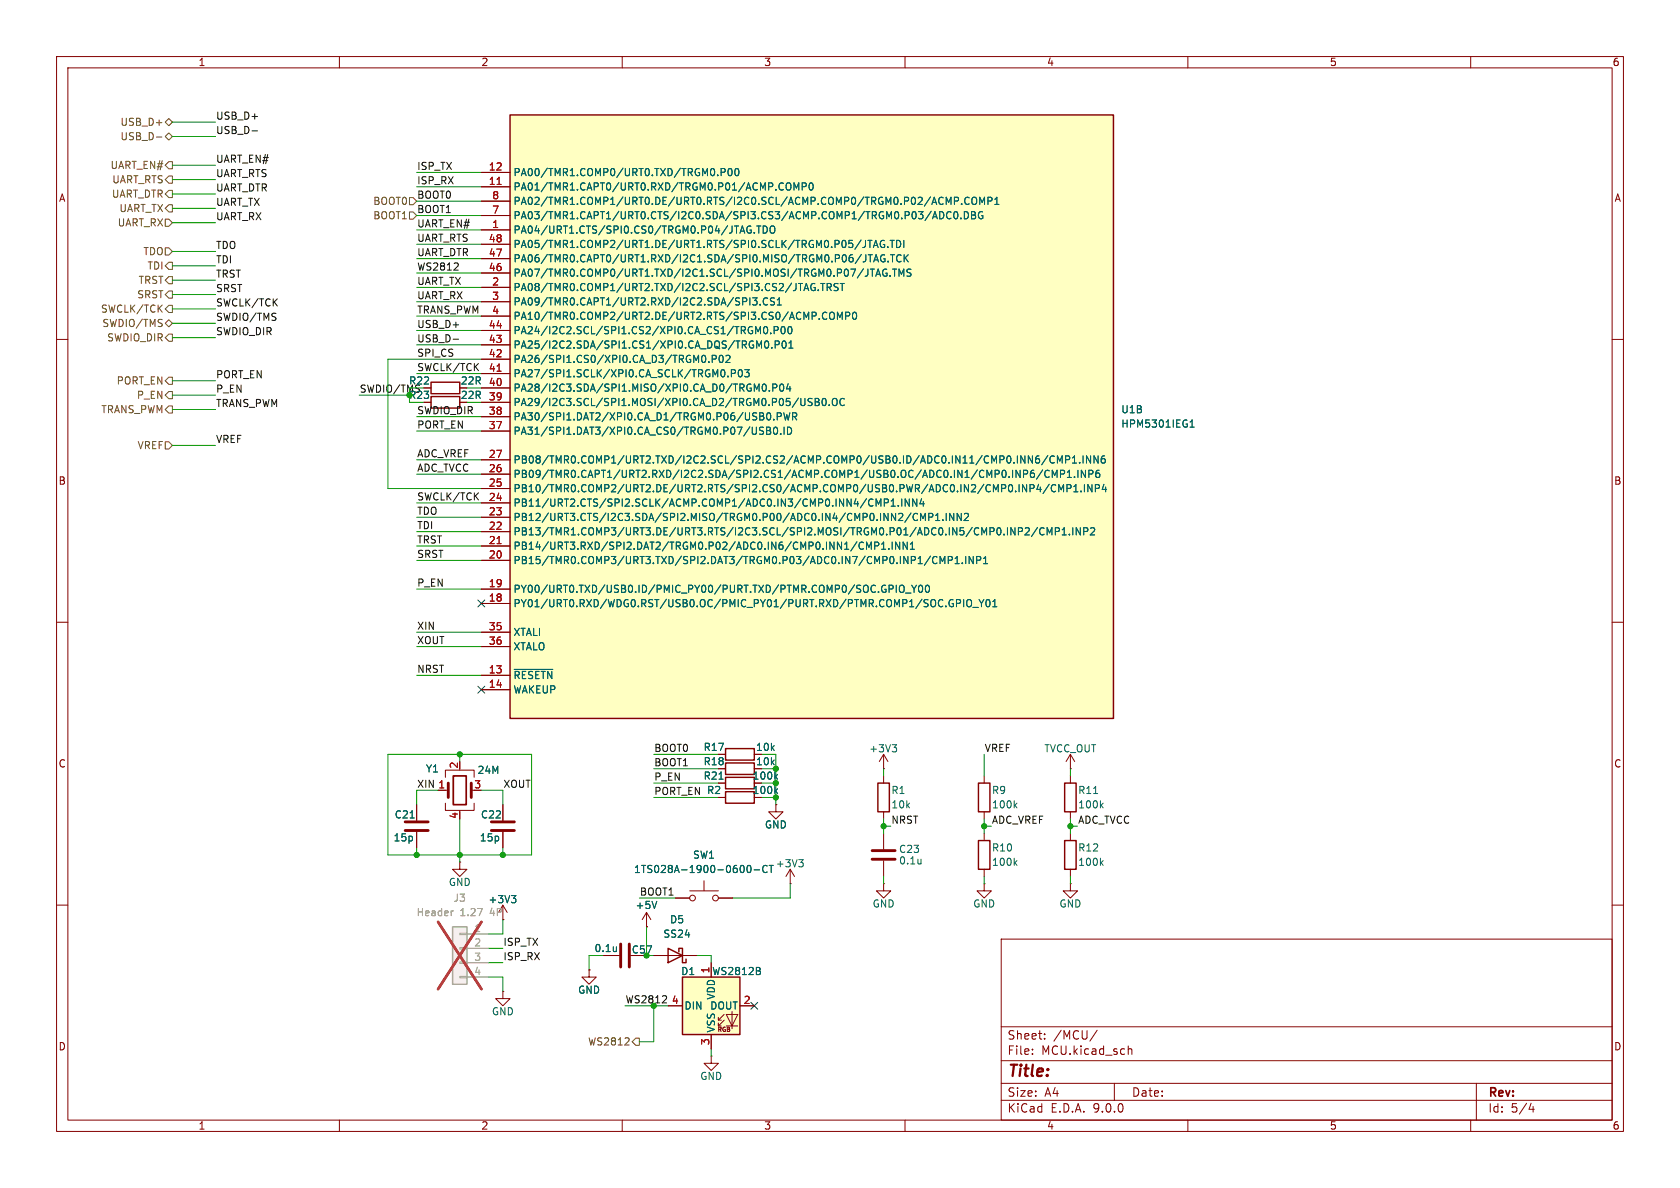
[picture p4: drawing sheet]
<svg xmlns="http://www.w3.org/2000/svg" width="297mm" height="210mm" viewBox="0 0 297 210" stroke-linecap="round" stroke-linejoin="round" font-family="sans-serif">
<defs><g id="words">
<text font-size="2.8" fill="#840000" x="178" y="190.9">Title:</text>
<g font-size="2.1" fill="#840000">
<text x="178" y="184">Sheet:</text>
<text x="186.2" y="184">/MCU/</text>
<text x="178" y="186.7">File:</text>
<text x="184.1" y="186.7">MCU.kicad_sch</text>
<text x="178" y="196.9">KiCad</text>
<text x="178" y="194.1">Size:</text>
<text x="184.7" y="194.1">A4</text>
<text x="185.7" y="196.9">E.D.A.</text>
<text x="193.3" y="196.9">9.0.0</text>
<text x="200" y="194.1">Date:</text>
<text x="263" y="194.3">Rev:</text>
<text x="263" y="196.9">Id:</text>
<text x="267.1" y="196.9">5/4</text>
</g>
<g font-size="1.8" fill="#840000">
<text x="35" y="11.9">1</text>
<text x="85" y="11.9">2</text>
<text x="135" y="11.9">3</text>
<text x="185" y="11.9">4</text>
<text x="235" y="11.9">5</text>
<text x="285" y="11.9">6</text>
<text x="10.3" y="35.9">A</text>
<text x="285.3" y="35.9">A</text>
<text x="81.4" y="68.2">22R</text>
<text x="81.4" y="70.7">22R</text>
<text x="10.3" y="85.9">B</text>
<text x="285.3" y="85.9">B</text>
<text x="10.3" y="135.9">C</text>
<text x="133.6" y="132.9">10k</text>
<text x="133.6" y="135.5">10k</text>
<text x="285.3" y="135.9">C</text>
<text x="133" y="138">100k</text>
<text x="133" y="140.6">100k</text>
<text x="86.7" y="162.2">4P</text>
<text x="10.3" y="185.9">D</text>
<text x="285.3" y="185.9">D</text>
<text x="35" y="199.9">1</text>
<text x="85" y="199.9">2</text>
<text x="135" y="199.9">3</text>
<text x="185" y="199.9">4</text>
<text x="235" y="199.9">5</text>
<text x="285" y="199.9">6</text>
</g>
<g font-size="1.8" fill="#725600">
<text x="21.2" y="22.5">USB_D+</text>
<text x="21.2" y="25">USB_D-</text>
<text x="19.4" y="30.1">UART_EN#</text>
<text x="19.7" y="35.2">UART_DTR</text>
<text x="19.7" y="32.6">UART_RTS</text>
<text x="20.7" y="40.2">UART_RX</text>
<text x="21" y="37.7">UART_TX</text>
<text x="65.9" y="36.4">BOOT0</text>
<text x="65.9" y="39">BOOT1</text>
<text x="25.2" y="45.3">TDO</text>
<text x="26" y="47.9">TDI</text>
<text x="24.2" y="52.9">SRST</text>
<text x="24.4" y="50.4">TRST</text>
<text x="17.7" y="55.5">SWCLK/TCK</text>
<text x="18" y="58">SWDIO/TMS</text>
<text x="18.8" y="60.6">SWDIO_DIR</text>
<text x="20.5" y="68.2">PORT_EN</text>
<text x="24.1" y="70.7">P_EN</text>
<text x="17.8" y="73.3">TRANS_PWM</text>
<text x="24.2" y="79.6">VREF</text>
<text x="103.9" y="185">WS2812</text>
</g>
<g font-size="1.8" fill="#0f0f0f">
<text x="38.1" y="23.8">USB_D-</text>
<text x="38.1" y="21.2">USB_D+</text>
<text x="38.1" y="28.9">UART_EN#</text>
<text x="38.1" y="31.4">UART_RTS</text>
<text x="38.1" y="33.9">UART_DTR</text>
<text x="73.7" y="32.7">ISP_RX</text>
<text x="73.7" y="30.1">ISP_TX</text>
<text x="73.7" y="35.2">BOOT0</text>
<text x="38.1" y="36.5">UART_TX</text>
<text x="38.1" y="39">UART_RX</text>
<text x="73.7" y="37.8">BOOT1</text>
<text x="73.7" y="40.3">UART_EN#</text>
<text x="38.1" y="46.6">TDI</text>
<text x="38.1" y="44.1">TDO</text>
<text x="73.7" y="47.9">WS2812</text>
<text x="73.7" y="45.4">UART_DTR</text>
<text x="73.7" y="42.8">UART_RTS</text>
<text x="38.1" y="51.7">SRST</text>
<text x="38.1" y="49.2">TRST</text>
<text x="73.7" y="50.5">UART_TX</text>
<text x="73.7" y="53">UART_RX</text>
<text x="38.1" y="54.3">SWCLK/TCK</text>
<text x="38.1" y="56.8">SWDIO/TMS</text>
<text x="38.1" y="59.3">SWDIO_DIR</text>
<text x="73.7" y="58.1">USB_D+</text>
<text x="73.7" y="55.5">TRANS_PWM</text>
<text x="73.7" y="63.2">SPI_CS</text>
<text x="73.7" y="60.6">USB_D-</text>
<text x="73.7" y="65.7">SWCLK/TCK</text>
<text x="38.1" y="67">PORT_EN</text>
<text x="38.1" y="69.5">P_EN</text>
<text x="38.1" y="72">TRANS_PWM</text>
<text x="73.7" y="73.3">SWDIO_DIR</text>
<text x="73.7" y="75.9">PORT_EN</text>
<text x="38.1" y="78.4">VREF</text>
<text x="73.7" y="83.5">ADC_TVCC</text>
<text x="73.7" y="80.9">ADC_VREF</text>
<text x="73.7" y="88.6">SWCLK/TCK</text>
<text x="73.7" y="91.1">TDO</text>
<text x="73.7" y="93.6">TDI</text>
<text x="73.7" y="96.2">TRST</text>
<text x="73.7" y="98.7">SRST</text>
<text x="73.7" y="103.8">P_EN</text>
<text x="73.7" y="114">XOUT</text>
<text x="73.7" y="111.4">XIN</text>
<text x="73.7" y="119">NRST</text>
<text x="115.6" y="133">BOOT0</text>
<text x="115.6" y="135.5">BOOT1</text>
<text x="174" y="133">VREF</text>
<text x="73.7" y="139.4">XIN 1</text>
<text x="88.9" y="139.4">XOUT</text>
<text x="115.6" y="138.1">P_EN</text>
<text x="115.6" y="140.6">PORT_EN R2</text>
<text x="157.5" y="145.7">NRST</text>
<text x="175.3" y="145.7">ADC_VREF</text>
<text x="190.5" y="145.7">ADC_TVCC</text>
<text x="113" y="158.4">BOOT1</text>
<text x="88.9" y="167.3">ISP_TX</text>
<text x="88.9" y="169.8">ISP_RX</text>
<text x="110.5" y="177.5">WS2812</text>
</g>
<g font-size="1.8" fill="#a90000">
<text x="86.3" y="30.2">12</text>
<text x="86.3" y="32.8">11</text>
<text x="86.9" y="35.3">8</text>
<text x="86.9" y="37.8">7</text>
<text x="86.9" y="40.4">1</text>
<text x="86.3" y="42.9">48</text>
<text x="86.3" y="45.5">47</text>
<text x="86.3" y="48">46</text>
<text x="86.9" y="50.5">2</text>
<text x="86.9" y="53.1">3</text>
<text x="86.3" y="58.2">44</text>
<text x="86.9" y="55.6">4</text>
<text x="86.3" y="60.7">43</text>
<text x="86.3" y="63.2">42</text>
<text x="86.3" y="65.8">41</text>
<text x="86.3" y="68.3">40</text>
<text x="86.3" y="70.9">39</text>
<text x="86.3" y="73.4">38</text>
<text x="86.3" y="75.9">37</text>
<text x="86.3" y="81">27</text>
<text x="86.3" y="83.6">26</text>
<text x="86.3" y="86.1">25</text>
<text x="86.3" y="88.6">24</text>
<text x="86.3" y="91.2">23</text>
<text x="86.3" y="93.7">22</text>
<text x="86.3" y="96.3">21</text>
<text x="86.3" y="98.8">20</text>
<text x="86.3" y="103.9">19</text>
<text x="86.3" y="106.4">18</text>
<text x="86.3" y="111.5">35</text>
<text x="86.3" y="114">36</text>
<text x="86.3" y="119.1">13</text>
<text x="86.3" y="121.7">14</text>
<text x="81" y="136" transform="rotate(-90 81 136)">2</text>
<text x="77.4" y="139.4">1</text>
<text x="83.7" y="139.4">3</text>
<text x="81" y="144.9" transform="rotate(-90 81 144.9)">4</text>
<text x="125.5" y="172.2" transform="rotate(-90 125.5 172.2)">1</text>
<text x="118.7" y="177.5">4</text>
<text x="131.4" y="177.5">2</text>
<text x="125.5" y="184.9" transform="rotate(-90 125.5 184.9)">3</text>
</g>
<g font-size="1.8" fill="#006464">
<text x="90.7" y="31.3">PA00/TMR1.COMP0/URT0.TXD/TRGM0.P00</text>
<text x="90.7" y="33.9">PA01/TMR1.CAPT0/URT0.RXD/TRGM0.P01/ACMP.COMP0</text>
<text x="90.7" y="36.4">PA02/TMR1.COMP1/URT0.DE/URT0.RTS/I2C0.SCL/ACMP.COMP0/TRGM0.P02/ACMP.COMP1</text>
<text x="90.7" y="39">PA03/TMR1.CAPT1/URT0.CTS/I2C0.SDA/SPI3.CS3/ACMP.COMP1/TRGM0.P03/ADC0.DBG</text>
<text x="90.7" y="41.5">PA04/URT1.CTS/SPI0.CS0/TRGM0.P04/JTAG.TDO</text>
<text x="90.7" y="44">PA05/TMR1.COMP2/URT1.DE/URT1.RTS/SPI0.SCLK/TRGM0.P05/JTAG.TDI</text>
<text x="90.7" y="46.6">PA06/TMR0.CAPT0/URT1.RXD/I2C1.SDA/SPI0.MISO/TRGM0.P06/JTAG.TCK</text>
<text x="90.7" y="49.1">PA07/TMR0.COMP0/URT1.TXD/I2C1.SCL/SPI0.MOSI/TRGM0.P07/JTAG.TMS</text>
<text x="90.7" y="51.7">PA08/TMR0.COMP1/URT2.TXD/I2C2.SCL/SPI3.CS2/JTAG.TRST</text>
<text x="90.7" y="54.2">PA09/TMR0.CAPT1/URT2.RXD/I2C2.SDA/SPI3.CS1</text>
<text x="90.7" y="56.7">PA10/TMR0.COMP2/URT2.DE/URT2.RTS/SPI3.CS0/ACMP.COMP0</text>
<text x="90.7" y="59.3">PA24/I2C2.SCL/SPI1.CS2/XPI0.CA_CS1/TRGM0.P00</text>
<text x="90.7" y="61.8">PA25/I2C2.SDA/SPI1.CS1/XPI0.CA_DQS/TRGM0.P01</text>
<text x="90.7" y="64.4">PA26/SPI1.CS0/XPI0.CA_D3/TRGM0.P02</text>
<text x="72.2" y="68.2">R22</text>
<text x="90.7" y="66.9">PA27/SPI1.SCLK/XPI0.CA_SCLK/TRGM0.P03</text>
<text x="90.7" y="69.4">PA28/I2C3.SDA/SPI1.MISO/XPI0.CA_D0/TRGM0.P04</text>
<text x="90.7" y="72">PA29/I2C3.SCL/SPI1.MOSI/XPI0.CA_D2/TRGM0.P05/USB0.OC</text>
<text x="90.7" y="74.5">PA30/SPI1.DAT2/XPI0.CA_D1/TRGM0.P06/USB0.PWR</text>
<text x="90.7" y="77.1">PA31/SPI1.DAT3/XPI0.CA_CS0/TRGM0.P07/USB0.ID</text>
<text x="198.1" y="73.3">U1B</text>
<text x="198.1" y="75.8">HPM5301IEG1</text>
<text x="90.7" y="82.1">PB08/TMR0.COMP1/URT2.TXD/I2C2.SCL/SPI2.CS2/ACMP.COMP0/USB0.ID/ADC0.IN11/CMP0.INN6/CMP1.INN6</text>
<text x="90.7" y="84.7">PB09/TMR0.CAPT1/URT2.RXD/I2C2.SDA/SPI2.CS1/ACMP.COMP1/USB0.OC/ADC0.IN1/CMP0.INP6/CMP1.INP6</text>
<text x="90.7" y="87.2">PB10/TMR0.COMP2/URT2.DE/URT2.RTS/SPI2.CS0/ACMP.COMP0/USB0.PWR/ADC0.IN2/CMP0.INP4/CMP1.INP4</text>
<text x="90.7" y="89.8">PB11/URT2.CTS/SPI2.SCLK/ACMP.COMP1/ADC0.IN3/CMP0.INN4/CMP1.INN4</text>
<text x="90.7" y="92.3">PB12/URT3.CTS/I2C3.SDA/SPI2.MISO/TRGM0.P00/ADC0.IN4/CMP0.INN2/CMP1.INN2</text>
<text x="90.7" y="94.8">PB13/TMR1.COMP3/URT3.DE/URT3.RTS/I2C3.SCL/SPI2.MOSI/TRGM0.P01/ADC0.IN5/CMP0.INP2/CMP1.INP2</text>
<text x="90.7" y="97.4">PB14/URT3.RXD/SPI2.DAT2/TRGM0.P02/ADC0.IN6/CMP0.INN1/CMP1.INN1</text>
<text x="90.7" y="99.9">PB15/TMR0.COMP3/URT3.TXD/SPI2.DAT3/TRGM0.P03/ADC0.IN7/CMP0.INP1/CMP1.INP1</text>
<text x="90.7" y="105">PY00/URT0.TXD/USB0.ID/PMIC_PY00/PURT.TXD/PTMR.COMP0/SOC.GPIO_Y00</text>
<text x="90.7" y="107.5">PY01/URT0.RXD/WDG0.RST/USB0.OC/PMIC_PY01/PURT.RXD/PTMR.COMP1/SOC.GPIO_Y01</text>
<text x="90.7" y="112.6">XTALI</text>
<text x="90.7" y="115.2">XTALO</text>
<text x="90.7" y="120.2">~{RESETN}</text>
<text x="90.7" y="122.8">WAKEUP</text>
<text x="75.2" y="136.8">Y1</text>
<text x="84.3" y="137">24M</text>
<text x="124.3" y="132.9">R17</text>
<text x="124.3" y="135.5">R18</text>
<text x="153.6" y="133.2">+3V3</text>
<text x="184.5" y="133.2">TVCC_OUT</text>
<text x="124.3" y="138">R21</text>
<text x="124.9" y="140.6">R2</text>
<text x="157.5" y="140.6">R1</text>
<text x="157.5" y="143.1">10k</text>
<text x="175.3" y="140.6">R9</text>
<text x="175.3" y="143.1">100k</text>
<text x="190.5" y="140.6">R11</text>
<text x="190.5" y="143.1">100k</text>
<text x="69.5" y="148.9">15p</text>
<text x="69.7" y="144.9">C21</text>
<text x="84.7" y="148.9">15p</text>
<text x="84.9" y="144.9">C22</text>
<text x="135.1" y="146.7">GND</text>
<text x="112" y="154.5">1TS028A-1900-0600-CT</text>
<text x="122.4" y="152">SW1</text>
<text x="137.1" y="153.5">+3V3</text>
<text x="158.8" y="151">C23</text>
<text x="158.8" y="153">0.1u</text>
<text x="175.3" y="150.7">R10</text>
<text x="175.3" y="153.3">100k</text>
<text x="190.5" y="150.7">R12</text>
<text x="190.5" y="153.3">100k</text>
<text x="79.2" y="156.8">GND</text>
<text x="86.3" y="159.9">+3V3</text>
<text x="112.3" y="160.9">+5V</text>
<text x="154.2" y="160.6">GND</text>
<text x="172" y="160.6">GND</text>
<text x="187.2" y="160.6">GND</text>
<text x="117.2" y="166">SS24</text>
<text x="118.4" y="163.4">D5</text>
<text x="105" y="168.5">0.1u</text>
<text x="120.3" y="172.6">D1</text>
<text x="125.8" y="172.6">WS2812B</text>
<text x="86.9" y="179.7">GND</text>
<text x="102.1" y="175.9">GND</text>
<text x="120.9" y="178.7">DIN</text>
<text x="125.5" y="178.7">DOUT</text>
<text x="126.6" y="176.8" transform="rotate(-90 126.6 176.8)">VDD</text>
<text x="126.6" y="182.6" transform="rotate(-90 126.6 182.6)">VSS</text>
<text x="123.7" y="191.1">GND</text>
</g>
<g font-size="1.8" fill="#009600">
<text x="63.5" y="69.5">SWDIO/TMS</text>
<text x="72.2" y="70.7">R23</text>
<text x="111.6" y="168.8">C57</text>
</g>
<g font-size="1.8" fill="#989898">
<text x="80.1" y="159.6">J3</text>
<text x="73.6" y="162.2">Header</text>
<text x="81.3" y="162.2">1.27</text>
</g>
<g font-size="1.8" fill="#aaa">
<text x="83.7" y="164.8">1</text>
<text x="83.7" y="167.4">2</text>
<text x="83.7" y="169.9">3</text>
<text x="83.7" y="172.5">4</text>
</g>
<text font-size="1.1" fill="#840000" x="126.7" y="182.6">RGB</text>
</g></defs>
<g fill="none" stroke="#840000" stroke-width=".18">
<path d="M10 10h277v190h-277zM12 12h273v186h-273zM60 10v2M110 10v2M160 10v2M210 10v2M260 10v2M10 60h2M74.9 68.6h1.3M74.9 71.1h1.3M285 60h2M10 110h2"/>
<path d="M285 110h2M77.5 139.7h1.7M78.7 137.4v-1.3h5.1v1.3M127 133.4h1.3M174 137.2v1.2M189.2 135.9h.1M189.2 133.4v2.5M189.2 137.2v1.2M189.2 133.4l-.7 1.2M189.2 133.4l.8 1.2M73.7 142.2v2.8M73.7 147.1v2.8"/>
<path d="M78.7 142v1.3h5.1v-1.3M81.3 152.4v1.3h1.2l-1.2 1.2-1.3-1.2h1.3M81.3 152.4h.1M81.3 143.3v.2M88.9 142.2v2.8M88.9 147.1v2.8M119.4 158.8h2.5M121.9 157.5h5.1M124.5 155.7v1.8M127 158.8h2.5M137.2 142.2v1.3h1.2l-1.2 1.3-1.3-1.3h1.3M137.2 142.2h.1"/>
<path d="M174 156.2v1.3h1.3l-1.3 1.3-1.3-1.3h1.3M174 156.2h.1M174 143.5v1.3M174 147.3v1.3M174 153.7v1.2M189.2 143.5v1.3M10 160h2M88.9 175.3v1.2h1.3l-1.3 1.3-1.3-1.3h1.3M88.9 175.3h.1M88.9 160v2.6M88.9 160l-.8 1.3M88.9 160l.8 1.3"/>
<path d="M104.1 171.5v1.2h-1.2l1.2 1.3 1.3-1.3h-1.3M104.1 171.5h.1M106.7 168.9h2.8M114.3 163.8h.1M114.3 161.3l-.8 1.3M114.3 161.3l.8 1.3M114.3 161.3v2.5M115.6 168.9h7.6M177 166h108v32h-108zM285 160h2M60 198v2M110 198v2"/>
<path d="M160 198v2M177 194.5h108M177 191.5h108M177 187.5h108M177 181.5h108M182.5 186.3v.1M182.5 185.5v.1M184.7 183.6v.1M184.7 182.8v.1M194 182.1l-1.3 2M197 191.5v3M199.5 184.9v1.5"/>
<path d="M199.5 185.5l.2-.1 .3 .1 .1 .9M210 198v2M260 198v2M261 191.5v6.5M270.7 195l-.4 1.1h.9M271 195.6v1"/>
<circle cx="122.4" cy="158.8" r=".51"/>
<circle cx="126.5" cy="158.8" r=".51"/>
</g>
<path d="M76.2 67.6h5.1v2h-5.1zM76.2 70.1h5.1v2h-5.1zM128.3 132.3h5v2.1h-5zM173 138.4h2v5.1h-2zM188.2 138.4h2v5.1h-2zM173 148.6h2v5.1h-2zM118.1 167.6l2.5 1.3-2.5 1.3zM120 168.3v-.7h.6v2.6h.7v-.7" fill="none" stroke="#840000" stroke-width=".25"/>
<g fill="none" stroke="#006464" stroke-width=".18">
<path d="M72.5 144.6h.7M90.4 158.3h.8l-.4 .5M91 158.8l.2 .2v.3l-.2 .3M116.1 159.3l-.4 1.3M132.2 153.1l.2-.1a.68 .68 0 0 1 .4 .6 .68 .68 0 0 1-.4 .6l-.2-.1-.2-.3zM133.3 153.8h1M135.6 153.1a.6 .6 0 0 0-.8 .4 .6 .6 0 0 0 .6 .7l.2-.1M136 153h.7M136.3 153v1.2M179.4 152.5l.4 .5M179.4 142.3l.4 .5M179.8 152.1l-.5 .5"/>
<path d="M179.8 142l-.5 .5M193.3 140.3h.8M194.7 142.3l.3 .5M195 142l-.5 .5M109 167.4v.8M109 168.1l-.1 .1"/>
</g>
<path d="M79.2 138.4v2.6M83.3 138.4v2.6M71.6 145.3h4.1M71.6 146.8h4.1M86.9 145.3h4M86.9 146.8h4M109.7 166.9v4M111.3 166.9v4" fill="none" stroke="#840000" stroke-width=".51"/>
<path d="M80.1 137.2h2.3v5h-2.3z" fill="none" stroke="#840000" stroke-width=".3"/>
<path d="M80 163.8h2.5v10.2h-2.5z" fill="#f0f0f0"/>
<path d="M80 163.8h2.5v10.2h-2.5z" fill="none" stroke="#a1a1a1" stroke-width=".25"/>
<path d="M81.3 165h1.2v.2h-1.2zM81.3 167.5h1.2v.3h-1.2zM81.3 170.1h1.2v.2h-1.2zM81.3 172.6h1.2v.2h-1.2zM82.5 165.1h3.9M82.5 167.6h3.9M82.5 170.2h3.9M82.5 172.7h3.9" fill="none" stroke="#a1a1a1" stroke-width=".18"/>
<path d="M80.1 161l-.2 .1" fill="none" stroke="#989898" stroke-width=".18"/>
<path d="M77.4 163l7.7 11.8M85.1 163l-7.7 11.8" fill="none" stroke="#e12e31" stroke-width=".46"/>
<path d="M127 135.9h1.3M127 138.4h1.3M139.7 156.2h.1M139.7 153.7l-.8 1.2M139.7 153.7l.8 1.2M139.7 153.7v2.5" fill="none" stroke="#840000" stroke-width=".18"/>
<path d="M127.1 137.7h.7M137.1 137.3l.4 .4M137.5 136.9l-.5 .5M141.2 152h.8l-.4 .4M141.8 152.4l.2 .3v.3l-.2 .2" fill="none" stroke="#006464" stroke-width=".18"/>
<path d="M128.3 134.9h5v2h-5zM128.3 137.4h5v2h-5z" fill="none" stroke="#840000" stroke-width=".25"/>
<path d="M90.2 20.3h106.6v106.7h-106.6z" fill="#ffffc2"/>
<path d="M90.2 20.3h106.6v106.7h-106.6zM128.3 140h5v2h-5zM155.2 138.4h2v5.1h-2zM188.2 148.6h2v5.1h-2z" fill="none" stroke="#840000" stroke-width=".25"/>
<g fill="none" stroke="#840000" stroke-width=".18">
<path d="M85.1 30.5h5.1M85.1 33h5.1M85.1 35.6h5.1M85.1 38.1h5.1M85.1 40.6h5.1M85.1 43.2h5.1M85.1 45.7h5.1M85.1 48.3h5.1M85.1 50.8h5.1M85.1 53.3h5.1M85.1 55.9h5.1M85.1 58.4h5.1"/>
<path d="M85.1 61h5.1M85.1 63.5h5.1M85.1 66h5.1M85.1 68.6h5.1M85.1 71.1h5.1M85.1 73.7h5.1M85.1 76.2h5.1M85.1 81.3h5.1M85.1 83.8h5.1M85.1 86.4h5.1M85.1 88.9h5.1M85.1 91.4h5.1"/>
<path d="M85.1 94h5.1M85.1 96.5h5.1M85.1 99.1h5.1M85.1 104.1h5.1M85.1 106.7h5.1M85.1 111.8h5.1M85.1 114.3h5.1M85.1 119.4h5.1M85.1 121.9h5.1M156.2 135.9h.1M156.2 133.4l-.8 1.2M156.2 133.4l.8 1.2"/>
<path d="M156.2 133.4v2.5M156.2 137.2v1.2M127 141h1.3M156.2 156.2v1.3h1.3l-1.3 1.3-1.3-1.3h1.3M156.2 156.2h.1M156.2 143.5v1.3M156.2 147.3v2.8M156.2 152.1v2.8M189.2 156.2v1.3h1.3l-1.3 1.3-1.2-1.3h1.2M189.2 156.2h.1M189.2 147.3v1.3M189.2 153.7v1.2"/>
</g>
<g fill="none" stroke="#006464" stroke-width=".18">
<path d="M127.5 30.5l.6-.1 .1-.2v-.3l-.7-.1v1.3M128.9 29.9l.1-.1a.68 .68 0 0 1 .4 .6 .68 .68 0 0 1-.4 .7 .84 .84 0 0 1-.1-1.2zM130.1 29.9l.1-.1a.68 .68 0 0 1 .4 .6 .68 .68 0 0 1-.4 .7 .84 .84 0 0 1-.1-1.2zM132.4 39.9l.3 .1M133.8 39.9h.7M134.1 39.9v1.3M134.9 39.9a.64 .64 0 0 1 .8 .7 .64 .64 0 0 1-.8 .6zM139 32.5l.3-.2a.43 .43 0 0 1 .5 .5v.4a.43 .43 0 0 1-.3 .4 .43 .43 0 0 1-.5-.2M140.4 33.6v-1.3l.4 .9 .4-.9v1.3M141.8 33l.6-.1 .1-.1v-.3l-.7-.2v1.3M143.2 32.5l.1-.2a.68 .68 0 0 1 .5 .7 .68 .68 0 0 1-.5 .6l-.1-.1-.2-.4zM164.9 38.7l.4-1.3 .4 1.3"/>
<path d="M165 38.3h.6M166.1 37.4a.64 .64 0 0 1 .8 .6 .64 .64 0 0 1-.8 .7zM167.7 35.8l.4-.9v1.2M168.1 37.5a.6 .6 0 0 0-.8 .5 .6 .6 0 0 0 .6 .7l.2-.1M168.7 35.5h.6l.2-.2-.1-.3-.7-.1v1.2M168.7 37.5l.2-.1a.68 .68 0 0 1 .5 .6 .68 .68 0 0 1-.5 .7l-.2-.1-.1-.4zM169.9 38.6v.1M170 36v.1M170.5 37.4a.64 .64 0 0 1 .7 .6 .64 .64 0 0 1-.7 .7zM171.3 35a.6 .6 0 0 0-.8 .4 .6 .6 0 0 0 .6 .7l.2-.1M171.8 37.4h.4l.2 .3-.2 .3 .2 .1 .1 .3-.3 .3h-.4zM171.8 38h.4"/>
<path d="M172 34.9h.1a.43 .43 0 0 1 .6 .4v.4a.42 .42 0 0 1-.5 .5 .42 .42 0 0 1-.4-.5v-.4zM173.2 36.1v-1.2l.4 .9 .5-.9v1.2M173.7 37.5a.59 .59 0 0 0-.7 .5 .59 .59 0 0 0 .7 .6l.1-.5h-.3M174.7 35.5h.6l.1-.2-.1-.3-.6-.1v1.2M175.9 36.1h.7M175.9 35.2l.3-.3v1.2M132.6 40.7h.2v.4l-.4 .1M133.1 52.6h.7l-.4 .5 .4 .2v.5l-.2 .1-.5-.1M133.4 41.1v.1M133.6 57.7l.4 .9 .4-.9v1.3M134.4 53.8v.1M135.2 57.8l.1-.1a.68 .68 0 0 1 .4 .7 .68 .68 0 0 1-.4 .6 .84 .84 0 0 1-.1-1.2z"/>
<path d="M135.7 52.8a.6 .6 0 0 0-.8 .4 .6 .6 0 0 0 .6 .7l.2-.1M136.3 58.9v.1M136.3 40l.1-.1a.43 .43 0 0 1 .6 .5v.4a.42 .42 0 0 1-.4 .4 .42 .42 0 0 1-.5-.4v-.4zM136.9 58.4l.6-.1 .1-.1-.1-.3-.6-.2v1.3M136.9 52.7l-.5-.1-.1 .2v.3l.5 .3 .1 .3-.2 .2h-.5M137.4 53.9h.7M137.4 53l.4-.4v1.3M138.2 57.9l.2-.2a.68 .68 0 0 1 .4 .7 .68 .68 0 0 1-.4 .6l-.2-.1-.1-.4zM139.5 57.8l.1-.1a.68 .68 0 0 1 .4 .7 .68 .68 0 0 1-.4 .6 .84 .84 0 0 1-.1-1.2zM143.3 50.8l.2 .4 .3 .2 .3-.1v-.5h-.2M144.1 50.2h-.5l-.3 .5M144.7 51.3v.1"/>
<path d="M145.1 50.1h.7M145.4 56.2l.4 .3 .4-.2M145.4 50.1v1.3M146.2 55.3l-.4-.1-.4 .3M146.2 50.8l.6-.1 .2-.2-.1-.3-.7-.1v1.3M146.5 50.8l.5 .6M146.7 55.4l.3-.2a.43 .43 0 0 1 .5 .4v.4a.42 .42 0 0 1-.4 .5 .42 .42 0 0 1-.4-.5zM148 56.5v-1.3l.5 .9 .4-.9v1.3M148.2 50.2l-.5-.1-.2 .1v.4l.5 .2 .2 .3-.3 .3-.5-.1M148.5 50.1h.8M148.9 50.1v1.3M149.5 55.9l.6-.1 .1-.2v-.3l-.7-.1v1.3"/>
<path d="M150.9 55.3l.1-.1a.68 .68 0 0 1 .5 .6 .68 .68 0 0 1-.5 .7 .84 .84 0 0 1-.1-1.2zM153 42.5v.9l-.2 .3M153.4 42.5h.8M153.5 45h.7M153.8 42.5v1.3M153.9 47.6h.7M153.9 45v1.3M154.2 47.6v1.2M154.4 43.8l.4-1.3 .4 1.3M154.5 46.3l.4-1.3 .4 1.3M154.5 43.4h.6M154.6 45.9h.6"/>
<path d="M154.8 48.8l.4-1.2 .5 1.2M154.9 48.5h.6M156.3 42.6a.59 .59 0 0 0-.7 .5 .59 .59 0 0 0 .7 .6l.1-.5h-.2M156.4 45.1a.59 .59 0 0 0-.7 .6 .59 .59 0 0 0 .7 .5l.1-.4h-.3M156.8 47.6a.59 .59 0 0 0-.8 .6 .59 .59 0 0 0 .8 .6v-.5h-.2M156.9 43.6v.2M157 46.2v.1M157.4 48.7v.1M157.4 42.5h.7M157.4 45h.7M157.7 42.5v1.3M157.8 47.6h.7"/>
<path d="M157.8 45v1.3M158.1 47.6v1.2M158.5 42.5a.64 .64 0 0 1 .7 .6 .64 .64 0 0 1-.7 .7zM158.9 48.8v-1.2l.5 .9 .4-.9v1.2M159.3 45.2a.6 .6 0 0 0-.8 .4 .6 .6 0 0 0 .6 .7l.2-.1M159.8 42.5v1.3M159.8 45v1.3M160 45.6l.6 .7M160.6 45l-.8 .8M161.1 47.6h-.5l-.2 .1v.4l.5 .2 .2 .3-.3 .2h-.5M124.6 62.9l.2 .4-.2 .7M125.3 64v.1"/>
<path d="M125.9 63.5l.6-.1 .1-.2v-.3l-.7-.1v1.3M127.2 62.9l.2-.1a.68 .68 0 0 1 .5 .6 .68 .68 0 0 1-.5 .7l-.2-.1-.1-.4zM128.3 62.9l.5-.1 .3 .4-.8 .9h.8M128.7 66.5v.1M129.3 66h.6l.1-.2v-.3l-.7-.2v1.3M130.7 65.4l.1-.1a.68 .68 0 0 1 .5 .7 .68 .68 0 0 1-.5 .6 .84 .84 0 0 1-.1-1.2zM131.7 65.3h.7l-.4 .5 .4 .2v.5l-.2 .1-.5-.1M133.8 68.8l.4-.9v1.3M134.2 61.2l.4-.9v1.2M134.3 75.9l.7 .5-.3 .4-.4-.1M134.9 68l.1-.1a.68 .68 0 0 1 .5 .6 .68 .68 0 0 1-.5 .7l-.1-.2-.2-.3zM135 75.6l-.5-.1-.2 .3"/>
<path d="M135.3 60.3h.2a.68 .68 0 0 1 .4 .6 .68 .68 0 0 1-.4 .6 .84 .84 0 0 1-.2-1.2zM135.5 75.5h.5l.2 .3-.2 .3 .2 .1 .1 .3-.3 .3h-.5zM135.5 76.1h.5M135.7 73.1l.1-.1a.68 .68 0 0 1 .5 .6 .68 .68 0 0 1-.5 .6l-.1-.1-.2-.3zM136 69v.2M136.4 61.4v.1M136.6 68.6l.6-.1 .1-.2v-.3l-.7-.1v1.3M136.8 74.1v.1M136.9 75.6l.1-.1a.68 .68 0 0 1 .5 .6 .68 .68 0 0 1-.5 .7 .84 .84 0 0 1-.1-1.2zM137 60.9h.6l.2-.2-.1-.3-.7-.1v1.2M137.4 73.6h.6l.1-.2v-.3l-.7-.1v1.2M138 76.7v.1"/>
<path d="M138 68l.1-.1a.68 .68 0 0 1 .5 .6 .68 .68 0 0 1-.5 .7 .84 .84 0 0 1-.1-1.2zM138.4 60.3h.2a.68 .68 0 0 1 .4 .6 .68 .68 0 0 1-.4 .6 .84 .84 0 0 1-.2-1.2zM138.6 73l.3 1.2 .2-.9 .2 .9 .3-1.2M138.6 75.5v1.3M139.2 75.5a.64 .64 0 0 1 .8 .6 .64 .64 0 0 1-.8 .7zM139.3 67.8l-.3 .9h.8M139.5 60.6l.3-.3v1.2M139.5 61.5h.7M139.6 68.3v.9M140.1 73.6h.6l.2-.2-.1-.3-.7-.1v1.2M140.4 73.6l.5 .6M142.3 70.4v1.1l-.2 .2"/>
<path d="M143.6 70.5l-.5-.1-.2 .2v.3l.6 .3 .1 .3-.3 .2-.5-.1M144.1 70.4h.4l.3 .3-.3 .3 .3 .2v.3l-.2 .2h-.5zM144.1 71h.4M145.5 70.5l.1-.1a.68 .68 0 0 1 .5 .7 .68 .68 0 0 1-.5 .6 .84 .84 0 0 1-.1-1.2zM146.6 71.6v.1M147.2 70.6l.2-.2a.43 .43 0 0 1 .6 .5v.4a.42 .42 0 0 1-.4 .4 .42 .42 0 0 1-.5-.4zM149.3 70.6a.6 .6 0 0 0-.9 .4 .6 .6 0 0 0 .6 .7l.3-.1M210.4 75.5h.7M210.4 74.6l.3-.4v1.3M152.4 95.8l.2 .2M152.6 97l-.2 .1M153.2 97.1v-1.3l.4 .9 .4-.9v1.3"/>
<path d="M154.6 96.5l.6-.1 .2-.1-.1-.3-.7-.2v1.3M154.9 89.5v-1.3l.4 .9 .4-.9v1.3M155.9 97.1h.7M155.9 96.2l.3-.4v1.3M156.3 88.9l.6-.1 .2-.2-.1-.3-.7-.1v1.3M157.1 97v.1M157.5 89.5h.8M157.5 88.6l.4-.4v1.3M157.7 95.8v1.3M158.8 89.4v.1M159.1 95.8v1.3l-.8-1.3v1.3M159.4 88.2v1.3"/>
<path d="M160.4 95.8v1.3l-.7-1.3v1.3M160.7 88.2v1.3l-.7-1.3v1.3M160.9 97.1h.8M160.9 96.2l.4-.4v1.3M161.1 90.7l-1.1 1.6M162.1 88.2v1.3l-.7-1.3v1.3M162.2 90.9a.6 .6 0 0 0-.8 .4 .6 .6 0 0 0 .6 .7l.2-.1M162.7 92v-1.3l.5 1 .4-1v1.3M162.9 88.1l-.3 1h.8M163.2 88.6v.9M164.2 91.4h.6l.1-.2v-.3l-.7-.2v1.3M164.5 98.3l-1.1 1.6"/>
<path d="M165.4 92h.7M165.4 91.1l.4-.4v1.3M165.6 98.5a.6 .6 0 0 0-.8 .4 .6 .6 0 0 0 .6 .7l.2-.1M166.2 99.6v-1.2l.4 .9 .4-.9v1.2M166.7 91.9v.1M167.3 90.7v1.3M167.6 99h.6l.2-.2-.1-.3-.7-.1v1.2M168.6 90.7v1.3l-.7-1.3v1.3M168.9 98.7l.3-.3v1.2M168.9 99.6h.7M169.9 90.7v1.3l-.7-1.3v1.3M170.1 99.5v.1"/>
<path d="M170.5 90.9l.5-.2 .2 .4-.8 .9h.8M170.7 98.4v1.2M172.1 98.4v1.2l-.8-1.2v1.2M172.7 99h.6l.1-.2-.1-.3-.6-.1v1.2M173.9 99.6h.7M173.9 98.7l.3-.3v1.2M180.7 93.4v.4M181.3 93.4l.4-.1 .3 .4-.8 .9h.8M181.8 80.6l.7 1.3v-1.3M182.8 83.1l-.4 .1a.86 .86 0 0 0 0 1.2l.4-.1 .1-.4-.3-.3-.3 .1-.1 .2M183.4 93.2l-1.1 1.7M183.6 85.6l-.3 .9h.8"/>
<path d="M183.7 80.6l-.4 .1a.86 .86 0 0 0 0 1.2l.4-.2 .1-.4-.3-.2h-.3l-.1 .2M183.9 86.1v.8M184.3 83.1l-1.1 1.6M184.6 93.4a.6 .6 0 0 0-.9 .4 .6 .6 0 0 0 .6 .8l.3-.2M185.1 94.6v-1.3l.4 .9 .5-.9v1.3M185.2 80.5l-1 1.7M185.5 85.6l-1.1 1.6M185.5 83.3a.6 .6 0 0 0-.9 .4 .6 .6 0 0 0 .6 .7l.3-.1M186 84.4v-1.3l.5 .9 .4-.9v1.3M186.4 80.7a.6 .6 0 0 0-.8 .4 .6 .6 0 0 0 .5 .8l.3-.2M186.6 94l.6-.1 .1-.2-.1-.3-.6-.1v1.3M186.6 85.8a.6 .6 0 0 0-.8 .4 .6 .6 0 0 0 .6 .7l.2-.1"/>
<path d="M186.9 81.9v-1.3l.5 .9 .4-.9v1.3M187.2 86.9v-1.2l.4 .9 .4-.9v1.2M187.5 83.8l.6-.1 .1-.1-.1-.3-.6-.2v1.3M187.8 94.6h.7M187.8 93.7l.3-.4v1.3M188.4 81.3l.6-.1 .1-.2v-.3l-.7-.1v1.3M188.6 86.3h.6l.2-.2-.1-.3-.7-.1v1.2M188.7 84.4h.7M188.7 83.5l.4-.4v1.3M189.1 94.4v.2M189.6 81.9h.7M189.6 81l.4-.4v1.3"/>
<path d="M189.7 93.3v1.3M189.8 86l.4-.3v1.2M189.8 86.9h.8M190 84.3v.1M190.6 83.1v1.3M190.9 81.7v.2M191 93.3v1.3l-.7-1.3v1.3M191.1 86.8v.1M191.5 80.6v1.3M191.6 94l.6-.1 .1-.2v-.3l-.7-.1v1.3M191.7 85.7v1.2M191.9 83.1v1.3l-.7-1.3v1.3"/>
<path d="M192.5 83.8l.6-.1 .1-.1v-.3l-.7-.2v1.3M192.8 93.4l.5-.1 .2 .4-.8 .9h.8M192.8 80.6v1.3l-.7-1.3v1.3M193 85.7v1.2l-.7-1.2v1.2M193.6 86.3h.7l.1-.2-.1-.3-.7-.1v1.2M194.1 80.6v1.3l-.7-1.3v1.3M194.3 83.1l-.3 .1a.86 .86 0 0 0 0 1.2l.4-.1v-.4l-.2-.3-.4 .1-.1 .2M195.2 85.6l-.3 .9h.7M195.3 80.6l-.4 .1a.86 .86 0 0 0 0 1.2l.4-.2 .1-.4-.2-.2h-.4l-.1 .2M195.5 86.1v.8M90.9 118.3h6.8M157.2 103.4h.5l.2 .3-.1 .4h-.6"/>
<path d="M158.5 103.4v1.3M159.1 103.6l.2-.2a.43 .43 0 0 1 .5 .5v.4a.42 .42 0 0 1-.4 .4 .42 .42 0 0 1-.4-.4zM160.1 104.8h1M161.2 103.4l.4 .7M161.6 104.1v.6M162 103.4l-.4 .7M162.6 103.5l.1-.1a.68 .68 0 0 1 .4 .7 .68 .68 0 0 1-.4 .6 .84 .84 0 0 1-.1-1.2zM163.8 103.5l.1-.1a.68 .68 0 0 1 .4 .7 .68 .68 0 0 1-.4 .6 .84 .84 0 0 1-.1-1.2zM168 106.1h.5M168.3 106.7h.3v.4l-.3 .2-.3-.1M169.1 106.7l.6-.1 .1-.2v-.3l-.7-.1v1.3M170.4 106v1.3"/>
<path d="M171 106.2l.2-.2a.43 .43 0 0 1 .6 .4v.4a.42 .42 0 0 1-.5 .5 .42 .42 0 0 1-.4-.5zM172 107.4h1M173.1 106l.4 .7M173.5 106.7v.6M173.9 106l-.4 .7M174.4 106.1l.2-.1a.68 .68 0 0 1 .4 .6 .68 .68 0 0 1-.4 .7l-.2-.2-.1-.3zM175.5 107.3h.7M175.5 106.4l.4-.4v1.3M137.1 139.8l.4 .5M137.5 139.4l-.5 .5M157.7 131.6h.8l-.4 .5M158.3 132.1l.2 .3v.3l-.2 .2"/>
<path d="M162.8 151.9v.8M162.8 152.6v.1M194.7 152.5l.3 .5M195 152.1l-.5 .5"/>
</g>
<path d="M87.9 32.6h.7M87.9 65.6h.7M87.9 96.1h.7" fill="none" stroke="#a90000" stroke-width=".18"/>
<path d="M154.2 150.4h4M154.2 151.9h4" fill="none" stroke="#840000" stroke-width=".51"/>
<path d="M120.6 172.7h10.2v10.2h-10.2z" fill="#ffffc2"/>
<g fill="none" stroke="#840000" stroke-width=".18">
<path d="M85.1 30.5h5.1M85.1 33h5.1M85.1 35.6h5.1M85.1 38.1h5.1M85.1 40.6h5.1M85.1 43.2h5.1M85.1 45.7h5.1M85.1 48.3h5.1M85.1 50.8h5.1M85.1 53.3h5.1M85.1 55.9h5.1M85.1 58.4h5.1"/>
<path d="M74.9 68.6h1.3M74.9 71.1h1.3M85.1 61h5.1M85.1 63.5h5.1M85.1 66h5.1M85.1 68.6h5.1M85.1 71.1h5.1M85.1 73.7h5.1M85.1 76.2h5.1M85.1 81.3h5.1M85.1 83.8h5.1M85.1 86.4h5.1"/>
<path d="M85.1 88.9h5.1M85.1 91.4h5.1M85.1 94h5.1M85.1 96.5h5.1M85.1 99.1h5.1M85.1 104.1h5.1M85.1 106.7h5.1M85.1 111.8h5.1M85.1 114.3h5.1M85.1 119.4h5.1M77.5 139.7h1.2M85.1 121.9h5.1"/>
<path d="M127 133.4h1.3M127 135.9h1.3M127 138.4h1.3M73.7 142.2v2.8M73.7 147.1v2.8M88.9 142.2v2.8M88.9 147.1v2.8M119.4 158.8h2.5M127 158.8h2.5M127 141h1.3M137.2 142.2h.1M104.1 171.5h.1"/>
<path d="M106.7 168.9h2.8M114.3 163.8h.1M115.6 168.9h2.5M118.1 177.8h2.5M120.6 168.9h2.6M125.7 170.2v2.5M128 179.3l-1 1v-.5M128.4 179.3h2l-1 2.1zM129.4 178.8v3.1M130.8 177.8h2.5M125.7 186.7v1.3h1.3l-1.3 1.2-1.2-1.2h1.2M125.7 186.7h.1"/>
<path d="M125.7 182.9v2.5M127 180.3h.5M127 181.4h.5M128 180.3l-1 1.1v-.6M128.4 181.4h2"/>
</g>
<path d="M120.6 172.7h10.2v10.2h-10.2z" fill="none" stroke="#840000" stroke-width=".25"/>
<g fill="none" stroke="#006464" stroke-width=".18">
<path d="M127.5 30.5l.6-.1 .1-.2v-.3l-.7-.1v1.3M128.9 29.9l.1-.1a.68 .68 0 0 1 .4 .6 .68 .68 0 0 1-.4 .7 .84 .84 0 0 1-.1-1.2zM130.1 29.9l.1-.1a.68 .68 0 0 1 .4 .6 .68 .68 0 0 1-.4 .7 .84 .84 0 0 1-.1-1.2zM132.4 39.9l.3 .1M133.8 39.9h.7M134.1 39.9v1.3M134.9 39.9a.64 .64 0 0 1 .8 .7 .64 .64 0 0 1-.8 .6zM139 32.5l.3-.2a.43 .43 0 0 1 .5 .5v.4a.43 .43 0 0 1-.3 .4 .43 .43 0 0 1-.5-.2M140.4 33.6v-1.3l.4 .9 .4-.9v1.3M141.8 33l.6-.1 .1-.1v-.3l-.7-.2v1.3M143.2 32.5l.1-.2a.68 .68 0 0 1 .5 .7 .68 .68 0 0 1-.5 .6l-.1-.1-.2-.4zM164.9 38.7l.4-1.3 .4 1.3"/>
<path d="M165 38.3h.6M166.1 37.4a.64 .64 0 0 1 .8 .6 .64 .64 0 0 1-.8 .7zM167.7 35.8l.4-.9v1.2M168.1 37.5a.6 .6 0 0 0-.8 .5 .6 .6 0 0 0 .6 .7l.2-.1M168.7 35.5h.6l.2-.2-.1-.3-.7-.1v1.2M168.7 37.5l.2-.1a.68 .68 0 0 1 .5 .6 .68 .68 0 0 1-.5 .7l-.2-.1-.1-.4zM169.9 38.6v.1M170 36v.1M170.5 37.4a.64 .64 0 0 1 .7 .6 .64 .64 0 0 1-.7 .7zM171.3 35a.6 .6 0 0 0-.8 .4 .6 .6 0 0 0 .6 .7l.2-.1M171.8 37.4h.4l.2 .3-.2 .3 .2 .1 .1 .3-.3 .3h-.4zM171.8 38h.4"/>
<path d="M172 34.9h.1a.43 .43 0 0 1 .6 .4v.4a.42 .42 0 0 1-.5 .5 .42 .42 0 0 1-.4-.5v-.4zM173.2 36.1v-1.2l.4 .9 .5-.9v1.2M173.7 37.5a.59 .59 0 0 0-.7 .5 .59 .59 0 0 0 .7 .6l.1-.5h-.3M174.7 35.5h.6l.1-.2-.1-.3-.6-.1v1.2M175.9 36.1h.7M175.9 35.2l.3-.3v1.2M132.6 40.7h.2v.4l-.4 .1M133.1 52.6h.7l-.4 .5 .4 .2v.5l-.2 .1-.5-.1M133.4 41.1v.1M133.6 57.7l.4 .9 .4-.9v1.3M134.4 53.8v.1M135.2 57.8l.1-.1a.68 .68 0 0 1 .4 .7 .68 .68 0 0 1-.4 .6 .84 .84 0 0 1-.1-1.2z"/>
<path d="M135.7 52.8a.6 .6 0 0 0-.8 .4 .6 .6 0 0 0 .6 .7l.2-.1M136.3 58.9v.1M136.3 40l.1-.1a.43 .43 0 0 1 .6 .5v.4a.42 .42 0 0 1-.4 .4 .42 .42 0 0 1-.5-.4v-.4zM136.9 58.4l.6-.1 .1-.1-.1-.3-.6-.2v1.3M136.9 52.7l-.5-.1-.1 .2v.3l.5 .3 .1 .3-.2 .2h-.5M137.4 53.9h.7M137.4 53l.4-.4v1.3M138.2 57.9l.2-.2a.68 .68 0 0 1 .4 .7 .68 .68 0 0 1-.4 .6l-.2-.1-.1-.4zM139.5 57.8l.1-.1a.68 .68 0 0 1 .4 .7 .68 .68 0 0 1-.4 .6 .84 .84 0 0 1-.1-1.2zM143.3 50.8l.2 .4 .3 .2 .3-.1v-.5h-.2M144.1 50.2h-.5l-.3 .5M144.7 51.3v.1"/>
<path d="M145.1 50.1h.7M145.4 56.2l.4 .3 .4-.2M145.4 50.1v1.3M146.2 55.3l-.4-.1-.4 .3M146.2 50.8l.6-.1 .2-.2-.1-.3-.7-.1v1.3M146.5 50.8l.5 .6M146.7 55.4l.3-.2a.43 .43 0 0 1 .5 .4v.4a.42 .42 0 0 1-.4 .5 .42 .42 0 0 1-.4-.5zM148 56.5v-1.3l.5 .9 .4-.9v1.3M148.2 50.2l-.5-.1-.2 .1v.4l.5 .2 .2 .3-.3 .3-.5-.1M148.5 50.1h.8M148.9 50.1v1.3M149.5 55.9l.6-.1 .1-.2v-.3l-.7-.1v1.3"/>
<path d="M150.9 55.3l.1-.1a.68 .68 0 0 1 .5 .6 .68 .68 0 0 1-.5 .7 .84 .84 0 0 1-.1-1.2zM153 42.5v.9l-.2 .3M153.4 42.5h.8M153.5 45h.7M153.8 42.5v1.3M153.9 47.6h.7M153.9 45v1.3M154.2 47.6v1.2M154.4 43.8l.4-1.3 .4 1.3M154.5 46.3l.4-1.3 .4 1.3M154.5 43.4h.6M154.6 45.9h.6"/>
<path d="M154.8 48.8l.4-1.2 .5 1.2M154.9 48.5h.6M156.3 42.6a.59 .59 0 0 0-.7 .5 .59 .59 0 0 0 .7 .6l.1-.5h-.2M156.4 45.1a.59 .59 0 0 0-.7 .6 .59 .59 0 0 0 .7 .5l.1-.4h-.3M156.8 47.6a.59 .59 0 0 0-.8 .6 .59 .59 0 0 0 .8 .6v-.5h-.2M156.9 43.6v.2M157 46.2v.1M157.4 48.7v.1M157.4 42.5h.7M157.4 45h.7M157.7 42.5v1.3M157.8 47.6h.7"/>
<path d="M157.8 45v1.3M158.1 47.6v1.2M158.5 42.5a.64 .64 0 0 1 .7 .6 .64 .64 0 0 1-.7 .7zM158.9 48.8v-1.2l.5 .9 .4-.9v1.2M159.3 45.2a.6 .6 0 0 0-.8 .4 .6 .6 0 0 0 .6 .7l.2-.1M159.8 42.5v1.3M159.8 45v1.3M160 45.6l.6 .7M160.6 45l-.8 .8M161.1 47.6h-.5l-.2 .1v.4l.5 .2 .2 .3-.3 .2h-.5M124.6 62.9l.2 .4-.2 .7M125.3 64v.1"/>
<path d="M125.9 63.5l.6-.1 .1-.2v-.3l-.7-.1v1.3M127.2 62.9l.2-.1a.68 .68 0 0 1 .5 .6 .68 .68 0 0 1-.5 .7l-.2-.1-.1-.4zM128.3 62.9l.5-.1 .3 .4-.8 .9h.8M128.7 66.5v.1M129.3 66h.6l.1-.2v-.3l-.7-.2v1.3M130.7 65.4l.1-.1a.68 .68 0 0 1 .5 .7 .68 .68 0 0 1-.5 .6 .84 .84 0 0 1-.1-1.2zM131.7 65.3h.7l-.4 .5 .4 .2v.5l-.2 .1-.5-.1M133.8 68.8l.4-.9v1.3M134.2 61.2l.4-.9v1.2M134.3 75.9l.7 .5-.3 .4-.4-.1M134.9 68l.1-.1a.68 .68 0 0 1 .5 .6 .68 .68 0 0 1-.5 .7l-.1-.2-.2-.3zM135 75.6l-.5-.1-.2 .3"/>
<path d="M135.3 60.3h.2a.68 .68 0 0 1 .4 .6 .68 .68 0 0 1-.4 .6 .84 .84 0 0 1-.2-1.2zM135.5 75.5h.5l.2 .3-.2 .3 .2 .1 .1 .3-.3 .3h-.5zM135.5 76.1h.5M135.7 73.1l.1-.1a.68 .68 0 0 1 .5 .6 .68 .68 0 0 1-.5 .6l-.1-.1-.2-.3zM136 69v.2M136.4 61.4v.1M136.6 68.6l.6-.1 .1-.2v-.3l-.7-.1v1.3M136.8 74.1v.1M136.9 75.6l.1-.1a.68 .68 0 0 1 .5 .6 .68 .68 0 0 1-.5 .7 .84 .84 0 0 1-.1-1.2zM137 60.9h.6l.2-.2-.1-.3-.7-.1v1.2M137.4 73.6h.6l.1-.2v-.3l-.7-.1v1.2M138 76.7v.1"/>
<path d="M138 68l.1-.1a.68 .68 0 0 1 .5 .6 .68 .68 0 0 1-.5 .7 .84 .84 0 0 1-.1-1.2zM138.4 60.3h.2a.68 .68 0 0 1 .4 .6 .68 .68 0 0 1-.4 .6 .84 .84 0 0 1-.2-1.2zM138.6 73l.3 1.2 .2-.9 .2 .9 .3-1.2M138.6 75.5v1.3M139.2 75.5a.64 .64 0 0 1 .8 .6 .64 .64 0 0 1-.8 .7zM139.3 67.8l-.3 .9h.8M139.5 60.6l.3-.3v1.2M139.5 61.5h.7M139.6 68.3v.9M140.1 73.6h.6l.2-.2-.1-.3-.7-.1v1.2M140.4 73.6l.5 .6M142.3 70.4v1.1l-.2 .2"/>
<path d="M143.6 70.5l-.5-.1-.2 .2v.3l.6 .3 .1 .3-.3 .2-.5-.1M144.1 70.4h.4l.3 .3-.3 .3 .3 .2v.3l-.2 .2h-.5zM144.1 71h.4M145.5 70.5l.1-.1a.68 .68 0 0 1 .5 .7 .68 .68 0 0 1-.5 .6 .84 .84 0 0 1-.1-1.2zM146.6 71.6v.1M147.2 70.6l.2-.2a.43 .43 0 0 1 .6 .5v.4a.42 .42 0 0 1-.4 .4 .42 .42 0 0 1-.5-.4zM149.3 70.6a.6 .6 0 0 0-.9 .4 .6 .6 0 0 0 .6 .7l.3-.1M210.4 75.5h.7M210.4 74.6l.3-.4v1.3M152.4 95.8l.2 .2M152.6 97l-.2 .1M153.2 97.1v-1.3l.4 .9 .4-.9v1.3"/>
<path d="M154.6 96.5l.6-.1 .2-.1-.1-.3-.7-.2v1.3M154.9 89.5v-1.3l.4 .9 .4-.9v1.3M155.9 97.1h.7M155.9 96.2l.3-.4v1.3M156.3 88.9l.6-.1 .2-.2-.1-.3-.7-.1v1.3M157.1 97v.1M157.5 89.5h.8M157.5 88.6l.4-.4v1.3M157.7 95.8v1.3M158.8 89.4v.1M159.1 95.8v1.3l-.8-1.3v1.3M159.4 88.2v1.3"/>
<path d="M160.4 95.8v1.3l-.7-1.3v1.3M160.7 88.2v1.3l-.7-1.3v1.3M160.9 97.1h.8M160.9 96.2l.4-.4v1.3M161.1 90.7l-1.1 1.6M162.1 88.2v1.3l-.7-1.3v1.3M162.2 90.9a.6 .6 0 0 0-.8 .4 .6 .6 0 0 0 .6 .7l.2-.1M162.7 92v-1.3l.5 1 .4-1v1.3M162.9 88.1l-.3 1h.8M163.2 88.6v.9M164.2 91.4h.6l.1-.2v-.3l-.7-.2v1.3M164.5 98.3l-1.1 1.6"/>
<path d="M165.4 92h.7M165.4 91.1l.4-.4v1.3M165.6 98.5a.6 .6 0 0 0-.8 .4 .6 .6 0 0 0 .6 .7l.2-.1M166.2 99.6v-1.2l.4 .9 .4-.9v1.2M166.7 91.9v.1M167.3 90.7v1.3M167.6 99h.6l.2-.2-.1-.3-.7-.1v1.2M168.6 90.7v1.3l-.7-1.3v1.3M168.9 98.7l.3-.3v1.2M168.9 99.6h.7M169.9 90.7v1.3l-.7-1.3v1.3M170.1 99.5v.1"/>
<path d="M170.5 90.9l.5-.2 .2 .4-.8 .9h.8M170.7 98.4v1.2M172.1 98.4v1.2l-.8-1.2v1.2M172.7 99h.6l.1-.2-.1-.3-.6-.1v1.2M173.9 99.6h.7M173.9 98.7l.3-.3v1.2M180.7 93.4v.4M181.3 93.4l.4-.1 .3 .4-.8 .9h.8M181.8 80.6l.7 1.3v-1.3M182.8 83.1l-.4 .1a.86 .86 0 0 0 0 1.2l.4-.1 .1-.4-.3-.3-.3 .1-.1 .2M183.4 93.2l-1.1 1.7M183.6 85.6l-.3 .9h.8"/>
<path d="M183.7 80.6l-.4 .1a.86 .86 0 0 0 0 1.2l.4-.2 .1-.4-.3-.2h-.3l-.1 .2M183.9 86.1v.8M184.3 83.1l-1.1 1.6M184.6 93.4a.6 .6 0 0 0-.9 .4 .6 .6 0 0 0 .6 .8l.3-.2M185.1 94.6v-1.3l.4 .9 .5-.9v1.3M185.2 80.5l-1 1.7M185.5 85.6l-1.1 1.6M185.5 83.3a.6 .6 0 0 0-.9 .4 .6 .6 0 0 0 .6 .7l.3-.1M186 84.4v-1.3l.5 .9 .4-.9v1.3M186.4 80.7a.6 .6 0 0 0-.8 .4 .6 .6 0 0 0 .5 .8l.3-.2M186.6 94l.6-.1 .1-.2-.1-.3-.6-.1v1.3M186.6 85.8a.6 .6 0 0 0-.8 .4 .6 .6 0 0 0 .6 .7l.2-.1"/>
<path d="M186.9 81.9v-1.3l.5 .9 .4-.9v1.3M187.2 86.9v-1.2l.4 .9 .4-.9v1.2M187.5 83.8l.6-.1 .1-.1-.1-.3-.6-.2v1.3M187.8 94.6h.7M187.8 93.7l.3-.4v1.3M188.4 81.3l.6-.1 .1-.2v-.3l-.7-.1v1.3M188.6 86.3h.6l.2-.2-.1-.3-.7-.1v1.2M188.7 84.4h.7M188.7 83.5l.4-.4v1.3M189.1 94.4v.2M189.6 81.9h.7M189.6 81l.4-.4v1.3"/>
<path d="M189.7 93.3v1.3M189.8 86l.4-.3v1.2M189.8 86.9h.8M190 84.3v.1M190.6 83.1v1.3M190.9 81.7v.2M191 93.3v1.3l-.7-1.3v1.3M191.1 86.8v.1M191.5 80.6v1.3M191.6 94l.6-.1 .1-.2v-.3l-.7-.1v1.3M191.7 85.7v1.2M191.9 83.1v1.3l-.7-1.3v1.3"/>
<path d="M192.5 83.8l.6-.1 .1-.1v-.3l-.7-.2v1.3M192.8 93.4l.5-.1 .2 .4-.8 .9h.8M192.8 80.6v1.3l-.7-1.3v1.3M193 85.7v1.2l-.7-1.2v1.2M193.6 86.3h.7l.1-.2-.1-.3-.7-.1v1.2M194.1 80.6v1.3l-.7-1.3v1.3M194.3 83.1l-.3 .1a.86 .86 0 0 0 0 1.2l.4-.1v-.4l-.2-.3-.4 .1-.1 .2M195.2 85.6l-.3 .9h.7M195.3 80.6l-.4 .1a.86 .86 0 0 0 0 1.2l.4-.2 .1-.4-.2-.2h-.4l-.1 .2M195.5 86.1v.8M90.9 118.3h6.8M157.2 103.4h.5l.2 .3-.1 .4h-.6"/>
<path d="M158.5 103.4v1.3M159.1 103.6l.2-.2a.43 .43 0 0 1 .5 .5v.4a.42 .42 0 0 1-.4 .4 .42 .42 0 0 1-.4-.4zM160.1 104.8h1M161.2 103.4l.4 .7M161.6 104.1v.6M162 103.4l-.4 .7M162.6 103.5l.1-.1a.68 .68 0 0 1 .4 .7 .68 .68 0 0 1-.4 .6 .84 .84 0 0 1-.1-1.2zM163.8 103.5l.1-.1a.68 .68 0 0 1 .4 .7 .68 .68 0 0 1-.4 .6 .84 .84 0 0 1-.1-1.2zM168 106.1h.5M168.3 106.7h.3v.4l-.3 .2-.3-.1M169.1 106.7l.6-.1 .1-.2v-.3l-.7-.1v1.3M170.4 106v1.3"/>
<path d="M171 106.2l.2-.2a.43 .43 0 0 1 .6 .4v.4a.42 .42 0 0 1-.5 .5 .42 .42 0 0 1-.4-.5zM172 107.4h1M173.1 106l.4 .7M173.5 106.7v.6M173.9 106l-.4 .7M174.4 106.1l.2-.1a.68 .68 0 0 1 .4 .6 .68 .68 0 0 1-.4 .7l-.2-.2-.1-.3zM175.5 107.3h.7M175.5 106.4l.4-.4v1.3M127.1 137.7h.7M137.1 137.3l.4 .4M137.1 139.8l.4 .5M137.5 136.9l-.5 .5"/>
<path d="M137.5 139.4l-.5 .5M72.5 144.6h.7M90.4 158.3h.8l-.4 .5M91 158.8l.2 .2v.3l-.2 .3M116.1 159.3l-.4 1.3M132.2 153.1l.2-.1a.68 .68 0 0 1 .4 .6 .68 .68 0 0 1-.4 .6l-.2-.1-.2-.3zM133.3 153.8h1M135.6 153.1a.6 .6 0 0 0-.8 .4 .6 .6 0 0 0 .6 .7l.2-.1M136 153h.7M136.3 153v1.2M109 168.1l-.1 .1M109 167.4v.8"/>
<path d="M134.3 171.7l.1 .2-.1 .3M134.3 171.1v.4"/>
</g>
<g fill="none" stroke="#725600" stroke-width=".18">
<path d="M27.6 24.2h1M29.2 29.2l.6-.6h.7v1.2h-.7zM29.2 21.6l.6-.6 .7 .6-.7 .6zM29.2 24.1l.6-.6 .7 .6-.7 .7zM29.2 38.7h.6l.7 .7-.7 .6h-.6zM29.8 31.1h.7v1.3h-.7l-.6-.6zM29.8 33.7h.7v1.2h-.7l-.6-.6zM29.8 36.2h.7v1.3h-.7l-.6-.7zM72.4 34.9h.6l.7 .7-.7 .6h-.6zM72.4 37.5h.6l.7 .6-.7 .6h-.6zM29.2 43.8h.6l.7 .7-.7 .6h-.6zM29.2 57.2l.6-.7 .7 .7-.7 .6z"/>
<path d="M29.8 46.4h.7v1.2h-.7l-.6-.6zM29.8 48.9h.7v1.3h-.7l-.6-.7zM29.8 51.4h.7v1.3h-.7l-.6-.6zM29.8 54h.7v1.2h-.7l-.6-.6zM29.8 59.1h.7v1.2h-.7l-.6-.6zM29.2 78.1h.6l.7 .6-.7 .7h-.6zM29.8 66.7h.7v1.2h-.7l-.6-.6zM29.8 69.2h.7v1.3h-.7l-.6-.6zM29.8 71.8h.7v1.2h-.7l-.6-.6zM110.4 184.7h.8M111.2 183.6v.4M112.4 183.5h.6v1.3h-.6l-.6-.6z"/>
</g>
<path d="M44.6 23.1h.9M80.1 60h1M80.2 47.7h.8M81 46.6v.4M117.1 177.3h.7M117.8 176.1v.5" fill="none" stroke="#0f0f0f" stroke-width=".18"/>
<g fill="none" stroke="#009600" stroke-width=".18">
<path d="M30.5 39.4h7.6M30.5 21.6h7.6M30.5 36.8h7.6M30.5 31.8h7.6M30.5 29.2h7.6M30.5 24.1h7.6M30.5 34.3h7.6M73.7 38.1h11.4M73.7 35.6h11.4M73.7 30.5h11.4M73.7 33h11.4M30.5 44.5h7.6"/>
<path d="M30.5 47h7.6M30.5 49.5h7.6M30.5 59.7h7.6M30.5 57.2h7.6M30.5 52.1h7.6M30.5 54.6h7.6M73.7 58.4h11.4M73.7 53.3h11.4M73.7 55.9h11.4M73.7 50.8h11.4M73.7 45.7h11.4M73.7 48.3h11.4"/>
<path d="M73.7 40.6h11.4M73.7 43.2h11.4M30.5 69.9h7.6M30.5 72.4h7.6M30.5 67.3h7.6M30.5 78.7h7.6M63.5 69.9h8.9M73.7 73.7h11.4M73.7 66h11.4M73.7 61h11.4M73.7 76.2h11.4M85.1 63.5h-16.5v22.9h16.5"/>
<path d="M73.7 99.1h11.4M73.7 96.5h11.4M73.7 83.8h11.4M73.7 94h11.4M73.7 88.9h11.4M73.7 91.4h11.4M73.7 81.3h11.4M73.7 104.1h11.4M73.7 119.4h11.4M73.7 111.8h11.4M73.7 114.3h11.4M68.6 133.4h25.4v17.7h-25.4z"/>
<path d="M77.5 139.7h-3.8v2.5M81.3 133.4v1.2M85.1 139.7h3.8v2.5M115.6 135.9h11.4M115.6 133.4h11.4M115.6 138.4h11.4M134.6 133.4h2.6v8.8M134.6 135.9h2.6M156.2 135.9v1.3M174 133.4v3.8M189.2 135.9v1.3M73.7 149.9v1.2"/>
<path d="M81.3 144.8v7.6M88.9 149.9v1.2M113 158.8h6.4M115.6 141h11.4M139.7 156.2v2.6h-10.2M156.2 146.1h1.3M156.2 144.8v2.5M156.2 154.9v1.3M174 146.1h1.3M174 144.8v2.5M174 154.9v1.3M189.2 144.8v2.5"/>
<path d="M189.2 154.9v1.3M189.2 146.1h1.3M86.4 172.7h2.5v2.6M86.4 170.2h2.5M86.4 167.6h2.5M88.9 162.6v2.5h-2.5M106.7 168.9h-2.6v2.6M110.5 177.8h7.6M114.3 163.8v5.1h1.3M115.6 177.8v6.4h-2.6M123.2 168.9h2.5v1.3M125.7 185.4v1.3"/>
</g>
<path d="M84.5 106.1l1.2 1.2M85.7 106.1l-1.2 1.2M84.5 121.3l1.2 1.2M85.7 121.3l-1.2 1.2M132.7 177.2l1.3 1.2M134 177.2l-1.3 1.2" fill="none" stroke="#000084" stroke-width=".18"/>
<path d="M87.9 32.6h.7M87.9 65.6h.7M87.9 96.1h.7" fill="none" stroke="#a90000" stroke-width=".18"/>
<path d="M80.1 161l-.2 .1" fill="none" stroke="#989898" stroke-width=".18"/>
<path d="M82.5 165.1h3.9M82.5 167.6h3.9M82.5 170.2h3.9M82.5 172.7h3.9" fill="none" stroke="#a1a1a1" stroke-width=".18"/>
<path d="M77.4 163l7.7 11.8M85.1 163l-7.7 11.8" fill="none" stroke="#e12e31" stroke-width=".46"/>
<g fill="#009600" stroke="#009600" stroke-width=".18">
<circle cx="137.2" cy="135.9" r=".46"/>
<circle cx="189.2" cy="146.1" r=".46"/>
<circle cx="174" cy="146.1" r=".46"/>
<circle cx="137.2" cy="138.4" r=".46"/>
<circle cx="156.2" cy="146.1" r=".46"/>
<circle cx="88.9" cy="151.1" r=".46"/>
<circle cx="81.3" cy="133.4" r=".46"/>
<circle cx="73.7" cy="151.1" r=".46"/>
<circle cx="81.3" cy="151.1" r=".46"/>
<circle cx="115.6" cy="177.8" r=".46"/>
<circle cx="137.2" cy="141" r=".46"/>
</g>
<use href="#words"/>
</svg>
